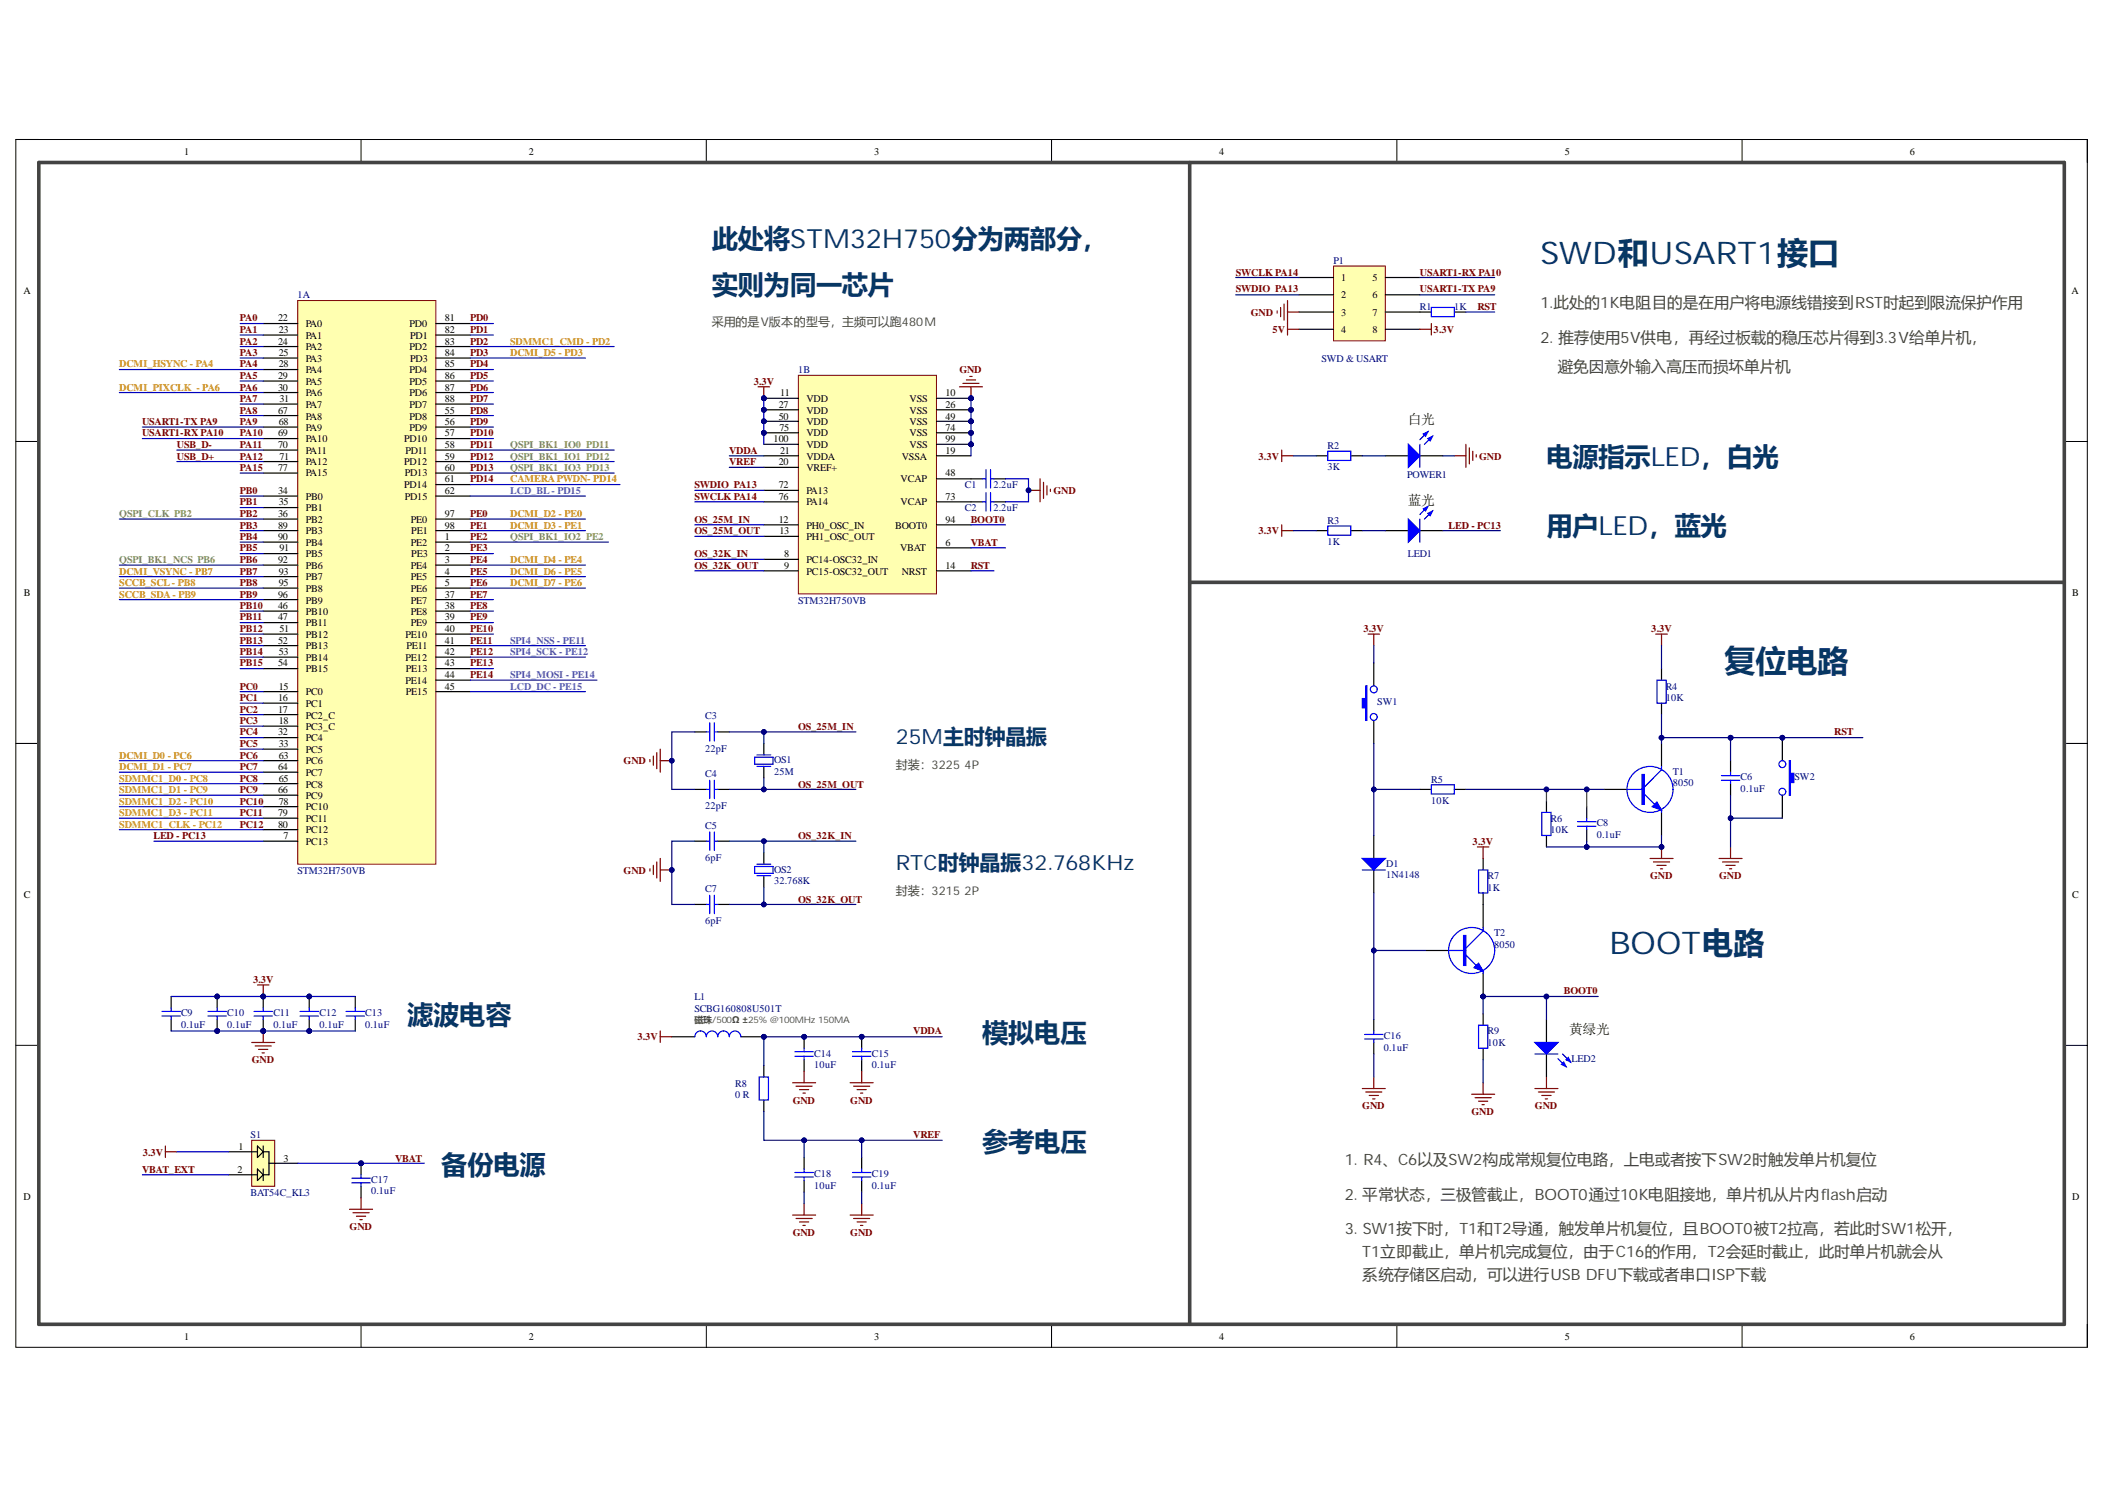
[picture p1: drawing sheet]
<svg xmlns="http://www.w3.org/2000/svg" width="297mm" height="210mm" viewBox="0 0 297 210" stroke-linecap="round" stroke-linejoin="round" font-family="sans-serif">
<defs><g id="words">
<g font-size="4.4" fill="#073763">
<text x="217.4" y="37.2">SWD和USART1接口</text>
<text x="243.3" y="94.8">复位电路</text>
<text x="227.1" y="134.6">BOOT电路</text>
</g>
<g font-size="3.7" fill="#073763">
<text x="100.4" y="35">此处将STM32H750分为两部分，</text>
<text x="100.4" y="41.4">实则为同一芯片</text>
<text x="218.2" y="65.8">电源指示LED，白光</text>
<text x="218.2" y="75.5">用户LED，蓝光</text>
<text x="57.5" y="144.5">滤波电容</text>
<text x="138.6" y="146.9">模拟电压</text>
<text x="62.3" y="165.6">备份电源</text>
<text x="138.6" y="162.3">参考电压</text>
</g>
<g font-size="3" fill="#073763">
<text x="126.4" y="104.9">25M主时钟晶振</text>
<text x="126.4" y="122.8">RTC时钟晶振32.768KHz</text>
</g>
<g font-size="2.2" fill="#434343">
<text x="217.4" y="43.5">1.此处的1K电阻目的是在用户将电源线错接到RST时起到限流保护作用</text>
<text x="217.4" y="48.4">2. 推荐使用5V供电，再经过板载的稳压芯片得到3.3V给单片机，</text>
<text x="219.8" y="52.4">避免因意外输入高压而损坏单片机</text>
<text x="189.8" y="164.4">1. R4、C6以及SW2构成常规复位电路，上电或者按下SW2时触发单片机复位</text>
<text x="189.8" y="169.3">2. 平常状态，三极管截止，BOOT0通过10K电阻接地，单片机从片内flash启动</text>
<text x="189.8" y="174.1">3. SW1按下时，T1和T2导通，触发单片机复位，且BOOT0被T2拉高，若此时SW1松开，</text>
<text x="192.2" y="177.4">T1立即截止，单片机完成复位，由于C16的作用，T2会延时截止，此时单片机就会从</text>
<text x="192.2" y="180.6">系统存储区启动，可以进行USB DFU下载或者串口ISP下载</text>
</g>
<g font-size="1.9">
<text x="198.7" y="59.8">白光</text>
<text x="198.7" y="71.2">蓝光</text>
<text x="221.4" y="145.8">黄绿光</text>
</g>
<g font-size="1.7" fill="#434343">
<text x="100.4" y="46">采用的是V版本的型号，主频可以跑480M</text>
<text x="126.4" y="108.5">封装：3225</text>
<text x="136.1" y="108.5">4P</text>
<text x="126.4" y="126.3">封装：3215</text>
<text x="136.1" y="126.3">2P</text>
</g>
<g font-size="1.4">
<text x="26" y="21.8">1</text>
<text x="74.6" y="21.8">2</text>
<text x="123.4" y="21.8">3</text>
<text x="172" y="21.8">4</text>
<text x="220.8" y="21.8">5</text>
<text x="269.5" y="21.8">6</text>
<text x="3.3" y="41.5">A</text>
<text x="189.3" y="39.7">1</text>
<text x="193.7" y="39.7">5</text>
<text x="292.3" y="41.5">A</text>
<text x="39.3" y="45.3">22</text>
<text x="39.3" y="47">23</text>
<text x="43.2" y="46.2">PA0</text>
<text x="43.2" y="47.8">PA1</text>
<text x="57.8" y="46.2">PD0</text>
<text x="57.9" y="47.8">PD1</text>
<text x="62.8" y="45.3">81</text>
<text x="62.8" y="47">82</text>
<text x="189.3" y="42.1">2</text>
<text x="189.3" y="44.6">3</text>
<text x="189.3" y="47">4</text>
<text x="193.7" y="42.1">6</text>
<text x="193.7" y="44.6">7</text>
<text x="193.7" y="47">8</text>
<text x="39.3" y="48.6">24</text>
<text x="39.3" y="53.4">29</text>
<text x="39.3" y="50.2">25</text>
<text x="39.3" y="51.8">28</text>
<text x="43.2" y="49.4">PA2</text>
<text x="43.2" y="51.1">PA3</text>
<text x="43.2" y="52.7">PA4</text>
<text x="57.8" y="49.4">PD2</text>
<text x="57.8" y="52.7">PD4</text>
<text x="57.9" y="51.1">PD3</text>
<text x="62.8" y="48.6">83</text>
<text x="62.8" y="50.2">84</text>
<text x="62.8" y="51.8">85</text>
<text x="62.8" y="53.4">86</text>
<text x="39.3" y="55.1">30</text>
<text x="39.3" y="58.3">67</text>
<text x="39.3" y="59.9">68</text>
<text x="39.4" y="56.7">31</text>
<text x="43.2" y="54.3">PA5</text>
<text x="43.2" y="55.9">PA6</text>
<text x="43.2" y="57.5">PA7</text>
<text x="43.2" y="59.2">PA8</text>
<text x="57.8" y="59.2">PD8</text>
<text x="57.8" y="54.3">PD5</text>
<text x="57.8" y="55.9">PD6</text>
<text x="57.8" y="57.5">PD7</text>
<text x="62.8" y="58.3">55</text>
<text x="62.8" y="59.9">56</text>
<text x="62.8" y="55.1">87</text>
<text x="62.8" y="56.7">88</text>
<text x="109.9" y="57.5">27</text>
<text x="109.9" y="59.2">50</text>
<text x="110.1" y="55.9">11</text>
<text x="113.8" y="56.7">VDD</text>
<text x="113.8" y="58.3">VDD</text>
<text x="113.8" y="59.9">VDD</text>
<text x="128.4" y="56.7">VSS</text>
<text x="128.4" y="58.3">VSS</text>
<text x="128.4" y="59.9">VSS</text>
<text x="133.4" y="55.9">10</text>
<text x="133.4" y="57.5">26</text>
<text x="133.4" y="59.2">49</text>
<text x="39.3" y="61.6">69</text>
<text x="39.3" y="63.2">70</text>
<text x="39.4" y="64.8">71</text>
<text x="43.2" y="60.8">PA9</text>
<text x="43.2" y="62.4">PA10</text>
<text x="43.2" y="64">PA11</text>
<text x="43.2" y="65.6">PA12</text>
<text x="57" y="62.4">PD10</text>
<text x="57" y="65.6">PD12</text>
<text x="57.2" y="64">PD11</text>
<text x="57.8" y="60.8">PD9</text>
<text x="62.8" y="61.6">57</text>
<text x="62.8" y="63.2">58</text>
<text x="62.8" y="64.8">59</text>
<text x="109.1" y="62.4">100</text>
<text x="109.9" y="65.6">20</text>
<text x="110" y="60.8">75</text>
<text x="110.1" y="64">21</text>
<text x="113.8" y="64.8">VDDA</text>
<text x="113.8" y="61.6">VDD</text>
<text x="113.8" y="63.2">VDD</text>
<text x="127.3" y="64.8">VSSA</text>
<text x="128.4" y="61.6">VSS</text>
<text x="128.4" y="63.2">VSS</text>
<text x="133.4" y="64">19</text>
<text x="133.4" y="60.8">74</text>
<text x="133.4" y="62.4">99</text>
<text x="39.3" y="69.7">34</text>
<text x="39.3" y="66.5">77</text>
<text x="39.3" y="71.3">35</text>
<text x="43.2" y="70.5">PB0</text>
<text x="43.2" y="67.2">PA15</text>
<text x="57" y="68.9">PD14</text>
<text x="57.1" y="67.2">PD13</text>
<text x="57.1" y="70.5">PD15</text>
<text x="62.8" y="66.5">60</text>
<text x="62.8" y="68.1">61</text>
<text x="62.8" y="69.7">62</text>
<text x="109.9" y="68.9">72</text>
<text x="109.9" y="70.5">76</text>
<text x="113.8" y="66.5">VREF+</text>
<text x="113.8" y="69.7">PA13</text>
<text x="113.8" y="71.3">PA14</text>
<text x="127.1" y="68.1">VCAP</text>
<text x="127.1" y="71.3">VCAP</text>
<text x="133.4" y="67.2">48</text>
<text x="133.4" y="70.5">73</text>
<text x="39.3" y="73">36</text>
<text x="39.3" y="74.6">89</text>
<text x="39.3" y="76.2">90</text>
<text x="39.4" y="77.8">91</text>
<text x="43.2" y="72.1">PB1</text>
<text x="43.2" y="73.7">PB2</text>
<text x="43.2" y="75.3">PB3</text>
<text x="43.2" y="77">PB4</text>
<text x="58" y="77">PE2</text>
<text x="58" y="73.7">PE0</text>
<text x="58" y="75.3">PE1</text>
<text x="62.8" y="76.2">1</text>
<text x="62.8" y="77.8">2</text>
<text x="62.8" y="73">97</text>
<text x="62.8" y="74.6">98</text>
<text x="109.9" y="73.7">12</text>
<text x="110" y="75.3">13</text>
<text x="113.8" y="74.6">PH0_OSC_IN</text>
<text x="113.8" y="76.2">PH1_OSC_OUT</text>
<text x="126.3" y="74.6">BOOT0</text>
<text x="127" y="77.8">VBAT</text>
<text x="133.4" y="77">6</text>
<text x="133.4" y="73.7">94</text>
<text x="39.3" y="79.4">92</text>
<text x="39.3" y="81.1">93</text>
<text x="39.3" y="82.7">95</text>
<text x="43.2" y="78.6">PB5</text>
<text x="43.2" y="80.2">PB6</text>
<text x="43.2" y="81.8">PB7</text>
<text x="43.2" y="83.4">PB8</text>
<text x="58" y="80.2">PE4</text>
<text x="58" y="81.8">PE5</text>
<text x="58" y="83.4">PE6</text>
<text x="58" y="78.6">PE3</text>
<text x="62.8" y="79.4">3</text>
<text x="62.8" y="81.1">4</text>
<text x="62.8" y="82.7">5</text>
<text x="110.7" y="78.6">8</text>
<text x="110.7" y="80.2">9</text>
<text x="113.8" y="79.4">PC14-OSC32_IN</text>
<text x="113.8" y="81.1">PC15-OSC32_OUT</text>
<text x="127.3" y="81.1">NRST</text>
<text x="133.4" y="80.2">14</text>
<text x="3.4" y="84.1">B</text>
<text x="39.3" y="85.9">46</text>
<text x="39.3" y="87.5">47</text>
<text x="39.3" y="84.3">96</text>
<text x="39.4" y="89.2">51</text>
<text x="43.2" y="86.7">PB10</text>
<text x="43.2" y="88.4">PB11</text>
<text x="43.2" y="90">PB12</text>
<text x="43.2" y="85.1">PB9</text>
<text x="57.2" y="90">PE10</text>
<text x="58" y="85.1">PE7</text>
<text x="58" y="86.7">PE8</text>
<text x="58" y="88.4">PE9</text>
<text x="62.8" y="84.3">37</text>
<text x="62.8" y="85.9">38</text>
<text x="62.8" y="87.5">39</text>
<text x="62.8" y="89.2">40</text>
<text x="292.4" y="84.1">B</text>
<text x="39.3" y="90.8">52</text>
<text x="39.3" y="94">54</text>
<text x="39.3" y="92.4">53</text>
<text x="43.2" y="91.6">PB13</text>
<text x="43.2" y="93.3">PB14</text>
<text x="43.2" y="94.9">PB15</text>
<text x="57.2" y="93.3">PE12</text>
<text x="57.3" y="94.9">PE13</text>
<text x="57.4" y="91.6">PE11</text>
<text x="62.8" y="90.8">41</text>
<text x="62.8" y="92.4">42</text>
<text x="62.8" y="94">43</text>
<text x="62.8" y="95.6">44</text>
<text x="39.3" y="98.9">16</text>
<text x="39.3" y="100.5">17</text>
<text x="39.3" y="97.3">15</text>
<text x="43.2" y="98.1">PC0</text>
<text x="43.2" y="99.7">PC1</text>
<text x="43.2" y="101.4">PC2_C</text>
<text x="57.2" y="96.5">PE14</text>
<text x="57.3" y="98.1">PE15</text>
<text x="62.8" y="97.3">45</text>
<text x="39.3" y="103.7">32</text>
<text x="39.3" y="102.1">18</text>
<text x="39.3" y="105.4">33</text>
<text x="39.3" y="107">63</text>
<text x="43.2" y="103">PC3_C</text>
<text x="43.2" y="104.6">PC4</text>
<text x="43.2" y="106.2">PC5</text>
<text x="43.2" y="107.8">PC6</text>
<text x="39.3" y="108.6">64</text>
<text x="39.3" y="111.9">66</text>
<text x="39.3" y="110.2">65</text>
<text x="39.3" y="113.5">78</text>
<text x="43.2" y="109.5">PC7</text>
<text x="43.2" y="111.1">PC8</text>
<text x="43.2" y="112.7">PC9</text>
<text x="39.3" y="115.2">79</text>
<text x="39.3" y="116.8">80</text>
<text x="40" y="118.4">7</text>
<text x="43.2" y="119.2">PC13</text>
<text x="43.2" y="114.3">PC10</text>
<text x="43.2" y="115.9">PC11</text>
<text x="43.2" y="117.5">PC12</text>
<text x="3.4" y="126.6">C</text>
<text x="292.4" y="126.6">C</text>
<text x="33.5" y="165.5">2</text>
<text x="33.7" y="162.2">1</text>
<text x="40" y="163.8">3</text>
<text x="3.3" y="169.3">D</text>
<text x="292.4" y="169.3">D</text>
<text x="26" y="189">1</text>
<text x="74.6" y="189">2</text>
<text x="123.4" y="189">3</text>
<text x="172" y="189">4</text>
<text x="220.8" y="189">5</text>
<text x="269.5" y="189">6</text>
</g>
<g font-size="1.4" fill="#800000">
<text x="174.4" y="41.3">SWDIO PA13</text>
<text x="174.4" y="38.9">SWCLK PA14</text>
<text x="200.4" y="41.3">USART1-TX PA9</text>
<text x="200.4" y="38.9">USART1-RX PA10</text>
<text x="33.8" y="45.3">PA0</text>
<text x="33.8" y="47">PA1</text>
<text x="66.3" y="45.3">PD0</text>
<text x="66.3" y="47">PD1</text>
<text x="176.5" y="44.6">GND</text>
<text x="179.5" y="47">5V</text>
<text x="202.3" y="47">3.3V</text>
<text x="208.5" y="43.7">RST</text>
<text x="33.8" y="48.6">PA2</text>
<text x="33.8" y="50.2">PA3</text>
<text x="33.8" y="51.8">PA4</text>
<text x="33.8" y="53.4">PA5</text>
<text x="66.3" y="48.6">PD2</text>
<text x="66.3" y="50.2">PD3</text>
<text x="66.3" y="51.8">PD4</text>
<text x="66.3" y="53.4">PD5</text>
<text x="135.4" y="52.7">GND</text>
<text x="20.1" y="59.9">USART1-TX PA9</text>
<text x="33.8" y="55.1">PA6</text>
<text x="33.8" y="56.7">PA7</text>
<text x="33.8" y="58.3">PA8</text>
<text x="33.8" y="59.9">PA9</text>
<text x="66.3" y="55.1">PD6</text>
<text x="66.3" y="56.7">PD7</text>
<text x="66.3" y="58.3">PD8</text>
<text x="66.3" y="59.9">PD9</text>
<text x="106.4" y="54.3">3.3V</text>
<text x="20.1" y="61.6">USART1-RX PA10</text>
<text x="25" y="63.2">USB_D-</text>
<text x="25" y="64.8">USB_D+</text>
<text x="33.8" y="61.6">PA10</text>
<text x="33.8" y="63.2">PA11</text>
<text x="33.8" y="64.8">PA12</text>
<text x="66.3" y="61.6">PD10</text>
<text x="66.3" y="63.2">PD11</text>
<text x="66.3" y="64.8">PD12</text>
<text x="102.9" y="64">VDDA</text>
<text x="102.9" y="65.6">VREF</text>
<text x="177.6" y="64.8">3.3V</text>
<text x="208.7" y="64.8">GND</text>
<text x="33.8" y="69.7">PB0</text>
<text x="33.8" y="71.3">PB1</text>
<text x="33.8" y="66.5">PA15</text>
<text x="66.3" y="66.5">PD13</text>
<text x="66.3" y="68.1">PD14</text>
<text x="98" y="68.9">SWDIO PA13</text>
<text x="98" y="70.5">SWCLK PA14</text>
<text x="148.7" y="69.7">GND</text>
<text x="33.8" y="73">PB2</text>
<text x="33.8" y="74.6">PB3</text>
<text x="33.8" y="76.2">PB4</text>
<text x="33.8" y="77.8">PB5</text>
<text x="66.3" y="73">PE0</text>
<text x="66.3" y="74.6">PE1</text>
<text x="66.3" y="76.2">PE2</text>
<text x="66.3" y="77.8">PE3</text>
<text x="98" y="73.7">OS_25M_IN</text>
<text x="98" y="75.3">OS_25M_OUT</text>
<text x="137" y="77">VBAT</text>
<text x="137" y="73.7">BOOT0</text>
<text x="177.6" y="75.3">3.3V</text>
<text x="33.8" y="79.4">PB6</text>
<text x="33.8" y="81.1">PB7</text>
<text x="33.8" y="82.7">PB8</text>
<text x="66.3" y="79.4">PE4</text>
<text x="66.3" y="81.1">PE5</text>
<text x="66.3" y="82.7">PE6</text>
<text x="98" y="78.6">OS_32K_IN</text>
<text x="98" y="80.2">OS_32K_OUT</text>
<text x="137" y="80.2">RST</text>
<text x="33.8" y="84.3">PB9</text>
<text x="33.8" y="85.9">PB10</text>
<text x="33.8" y="87.5">PB11</text>
<text x="33.8" y="89.2">PB12</text>
<text x="66.3" y="84.3">PE7</text>
<text x="66.3" y="85.9">PE8</text>
<text x="66.3" y="87.5">PE9</text>
<text x="66.3" y="89.2">PE10</text>
<text x="192.4" y="89.2">3.3V</text>
<text x="233" y="89.2">3.3V</text>
<text x="33.8" y="90.8">PB13</text>
<text x="33.8" y="92.4">PB14</text>
<text x="33.8" y="94">PB15</text>
<text x="66.3" y="90.8">PE11</text>
<text x="66.3" y="92.4">PE12</text>
<text x="66.3" y="94">PE13</text>
<text x="66.3" y="95.6">PE14</text>
<text x="33.8" y="97.3">PC0</text>
<text x="33.8" y="98.9">PC1</text>
<text x="33.8" y="100.5">PC2</text>
<text x="33.8" y="102.1">PC3</text>
<text x="33.8" y="103.7">PC4</text>
<text x="33.8" y="105.4">PC5</text>
<text x="33.8" y="107">PC6</text>
<text x="88" y="107.8">GND</text>
<text x="112.6" y="103">OS_25M_IN</text>
<text x="258.8" y="103.7">RST</text>
<text x="33.8" y="108.6">PC7</text>
<text x="33.8" y="110.2">PC8</text>
<text x="33.8" y="111.9">PC9</text>
<text x="33.8" y="113.5">PC10</text>
<text x="112.6" y="111.1">OS_25M_OUT</text>
<text x="33.8" y="115.2">PC11</text>
<text x="33.8" y="116.8">PC12</text>
<text x="112.6" y="118.4">OS_32K_IN</text>
<text x="207.8" y="119.2">3.3V</text>
<text x="88" y="123.3">GND</text>
<text x="232.8" y="124">GND</text>
<text x="242.6" y="124">GND</text>
<text x="112.6" y="127.3">OS_32K_OUT</text>
<text x="35.7" y="138.7">3.3V</text>
<text x="220.7" y="140.3">BOOT0</text>
<text x="35.5" y="150">GND</text>
<text x="89.9" y="146.8">3.3V</text>
<text x="128.9" y="145.9">VDDA</text>
<text x="111.9" y="155.7">GND</text>
<text x="120" y="155.7">GND</text>
<text x="128.9" y="160.6">VREF</text>
<text x="192.2" y="156.5">GND</text>
<text x="207.6" y="157.3">GND</text>
<text x="216.6" y="156.5">GND</text>
<text x="20.1" y="165.5">VBAT_EXT</text>
<text x="20.1" y="163">3.3V</text>
<text x="55.8" y="163.8">VBAT</text>
<text x="49.3" y="173.6">GND</text>
<text x="111.9" y="174.3">GND</text>
<text x="120" y="174.3">GND</text>
</g>
<g font-size="1.4" fill="#000080">
<text x="188.2" y="37.2">P1</text>
<text x="42" y="42.1">1A</text>
<text x="200.4" y="43.7">R1</text>
<text x="205.2" y="43.7">1K</text>
<text x="112.6" y="52.7">1B</text>
<text x="186.5" y="51.1">SWD &amp; USART</text>
<text x="187.3" y="63.3">R2</text>
<text x="136.1" y="68.9">C1</text>
<text x="140.2" y="68.9">2.2uF</text>
<text x="187.3" y="66.3">3K</text>
<text x="198.6" y="67.4">POWER1</text>
<text x="136.1" y="72.1">C2</text>
<text x="140.2" y="72.1">2.2uF</text>
<text x="187.3" y="76.9">1K</text>
<text x="187.3" y="73.9">R3</text>
<text x="198.7" y="78.6">LED1</text>
<text x="112.6" y="85.1">STM32H750VB</text>
<text x="99.5" y="101.5">C3</text>
<text x="194.4" y="99.5">SW1</text>
<text x="235" y="98.9">10K</text>
<text x="235" y="97.3">R4</text>
<text x="99.5" y="106">22pF</text>
<text x="109.2" y="107.6">OS1</text>
<text x="99.5" y="109.6">C4</text>
<text x="109.2" y="109.3">25M</text>
<text x="202" y="113.4">10K</text>
<text x="202" y="110.4">R5</text>
<text x="236.1" y="109.3">T1</text>
<text x="236.1" y="110.9">8050</text>
<text x="245.6" y="111.7">0.1uF</text>
<text x="245.6" y="110.1">C6</text>
<text x="253.2" y="110.1">SW2</text>
<text x="99.5" y="114.1">22pF</text>
<text x="99.5" y="116.9">C5</text>
<text x="218.8" y="117.5">10K</text>
<text x="218.8" y="115.9">R6</text>
<text x="225.3" y="118.2">0.1uF</text>
<text x="225.3" y="116.6">C8</text>
<text x="42" y="123.3">STM32H750VB</text>
<text x="99.5" y="125.8">C7</text>
<text x="99.5" y="121.5">6pF</text>
<text x="109.2" y="124.7">32.768K</text>
<text x="109.2" y="123.1">OS2</text>
<text x="195.6" y="122.3">D1</text>
<text x="195.6" y="123.9">1N4148</text>
<text x="209.9" y="125.6">1K</text>
<text x="209.9" y="124">R7</text>
<text x="99.5" y="130.4">6pF</text>
<text x="210.9" y="132">T2</text>
<text x="210.9" y="133.7">8050</text>
<text x="25.6" y="143.4">C9</text>
<text x="32.1" y="143.4">C10</text>
<text x="38.6" y="143.4">C11</text>
<text x="45.1" y="143.4">C12</text>
<text x="51.5" y="143.4">C13</text>
<text x="98" y="141.1">L1</text>
<text x="98" y="142.7">SCBG160808U501T</text>
<text x="25.6" y="145">0.1uF</text>
<text x="32.1" y="145">0.1uF</text>
<text x="38.6" y="145">0.1uF</text>
<text x="45.1" y="145">0.1uF</text>
<text x="51.5" y="145">0.1uF</text>
<text x="114.9" y="149.1">C14</text>
<text x="123" y="149.1">C15</text>
<text x="195.3" y="148.2">0.1uF</text>
<text x="195.3" y="146.6">C16</text>
<text x="209.9" y="147.6">10K</text>
<text x="209.9" y="145.9">R9</text>
<text x="221.8" y="149.8">LED2</text>
<text x="103.7" y="154.9">0 R</text>
<text x="103.7" y="153.3">R8</text>
<text x="114.9" y="150.7">10uF</text>
<text x="123" y="150.7">0.1uF</text>
<text x="35.4" y="160.6">S1</text>
<text x="52.4" y="166.9">C17</text>
<text x="114.9" y="167.7">10uF</text>
<text x="114.9" y="166">C18</text>
<text x="123" y="167.7">0.1uF</text>
<text x="123" y="166">C19</text>
<text x="35.4" y="168.7">BAT54C_KL3</text>
<text x="52.4" y="168.5">0.1uF</text>
</g>
<g font-size="1.4" fill="#bf9000">
<text x="16.8" y="51.8">DCMI_HSYNC - PA4</text>
<text x="72" y="50.2">DCMI_D5 - PD3</text>
<text x="16.8" y="55.1">DCMI_PIXCLK - PA6</text>
<text x="72" y="68.1">CAMERAPWDN- PD14</text>
<text x="72" y="73">DCMI_D2 - PE0</text>
<text x="72" y="74.6">DCMI_D3 - PE1</text>
<text x="16.8" y="82.7">SCCB_SCL- PB8</text>
<text x="16.8" y="81.1">DCMI_VSYNC - PB7</text>
<text x="72" y="79.4">DCMI_D4 - PE4</text>
<text x="72" y="81.1">DCMI_D6 - PE5</text>
<text x="72" y="82.7">DCMI_D7 - PE6</text>
<text x="16.8" y="84.3">SCCB_SDA- PB9</text>
<text x="16.8" y="107">DCMI_D0 - PC6</text>
<text x="16.8" y="108.6">DCMI_D1 - PC7</text>
</g>
<g font-size="1.4" fill="#f90">
<text x="72" y="48.6">SDMMC1_CMD - PD2</text>
<text x="16.8" y="110.2">SDMMC1_D0 - PC8</text>
<text x="16.8" y="111.9">SDMMC1_D1 - PC9</text>
<text x="16.8" y="113.5">SDMMC1_D2 - PC10</text>
<text x="16.8" y="115.2">SDMMC1_D3 - PC11</text>
<text x="16.8" y="116.8">SDMMC1_CLK - PC12</text>
</g>
<g font-size="1.4" fill="#6aa84f">
<text x="72" y="63.2">QSPI_BK1_IO0 PD11</text>
<text x="72" y="64.8">QSPI_BK1_IO1 PD12</text>
<text x="72" y="66.5">QSPI_BK1_IO3 PD13</text>
<text x="16.8" y="73">QSPI_CLK PB2</text>
<text x="72" y="76.2">QSPI_BK1_IO2 PE2</text>
<text x="16.8" y="79.4">QSPI_BK1_NCS PB6</text>
</g>
<g font-size="1.4" fill="#674ea7">
<text x="72" y="69.7">LCD_BL- PD15</text>
<text x="72" y="90.8">SPI4_NSS - PE11</text>
<text x="72" y="95.6">SPI4_MOSI - PE14</text>
<text x="72" y="92.4">SPI4_SCK - PE12</text>
<text x="72" y="97.3">LCD_DC - PE15</text>
</g>
<g font-size="1.4" fill="#600">
<text x="204.4" y="74.6">LED - PC13</text>
<text x="21.7" y="118.4">LED - PC13</text>
</g>
<text font-size="1.3" fill="#434343" x="98" y="144.3">磁珠/500Ω ±25% @100MHz 150MA</text>
</g></defs>
<path d="M2.2 19.7h292.3v170.4h-292.3z" fill="none" stroke="#000" stroke-width=".14"/>
<path d="M5.5 22.9h285.8v163.9h-285.8z" fill-rule="evenodd" fill="#fff"/>
<g fill="none" stroke="#000" stroke-width=".14">
<path d="M2.2 19.7h3.3M50.9 19.7v3.2M99.7 19.7v3.2M148.4 19.7v3.2M197.1 19.7v3.2M245.8 19.7v3.2M291.3 19.7h3.2v3.2M5.5 22.9h285.8v163.9h-285.8zM2.2 62.3h3.3M291.3 62.3h3.2M2.2 104.9h3.3M291.3 104.9h3.2"/>
<path d="M2.2 147.5h3.3M291.3 147.5h3.2M50.9 186.8v3.3M99.7 186.8v3.3M148.4 186.8v3.3M197.1 186.8v3.3M245.8 186.8v3.3M294.5 186.8v3.3"/>
</g>
<path d="M107 54.6h1.6M107.8 54.6v1.6" fill="none" stroke="#800000" stroke-width=".17"/>
<circle cx="107.8" cy="56.2" r=".32" fill="#000080"/>
<circle cx="107.8" cy="56.2" r=".32" fill="none" stroke="#000080" stroke-width=".14"/>
<path d="M135.4 54.6h3.2M135.9 54.1h2.3M136.4 53.6h1.3M136.9 53.1h.3M137 54.6v1.6" fill="none" stroke="#800000" stroke-width=".17"/>
<circle cx="137" cy="56.2" r=".32" fill="#000080"/>
<circle cx="137" cy="56.2" r=".32" fill="none" stroke="#000080" stroke-width=".14"/>
<path d="M234.5 94.3v1.6M234.5 99.2v1.6M98 103.2h1.7M98 111.4h1.7M101.3 103.2h1.6M101.3 111.4h1.6M244.2 107.3v1.6M244.2 110.6v1.6" fill="none" stroke="#000" stroke-width=".17"/>
<g fill="none" stroke="#00f" stroke-width=".17">
<path d="M233.8 95.9h1.3v3.3h-1.3zM99.7 103.2h.5M99.7 111.4h.5M100.2 101.9v2.6M100.2 110.1v2.6M100.8 101.9v2.6M100.8 110.1v2.6M100.8 103.2h.5M100.8 111.4h.5M242.9 109.4h2.6M242.9 110.1h2.6M244.2 108.9v.5"/>
<path d="M244.2 110.1v.5"/>
</g>
<path d="M233.6 89.4h1.7M234.5 89.4v1.7M91.7 107.1v.4M92.2 106.7v1.2M92.7 106.2v2.2M93.2 105.7v3.2M93.2 107.3h1.6M244.2 119.5v1.6M242.6 121.1h3.2M243.1 121.6h2.2M243.6 122.1h1.3M244 122.6h.4" fill="none" stroke="#800000" stroke-width=".17"/>
<circle cx="94.8" cy="107.3" r=".32" fill="#000080"/>
<circle cx="94.8" cy="107.3" r=".32" fill="none" stroke="#000080" stroke-width=".14"/>
<path d="M98 118.7h1.7M101.3 118.7h1.6M98 127.6h1.7M101.3 127.6h1.6" fill="none" stroke="#000" stroke-width=".17"/>
<path d="M99.7 118.7h.5M100.2 117.4v2.6M100.8 117.4v2.6M100.8 118.7h.5M99.7 127.6h.5M100.2 126.3v2.6M100.8 126.3v2.6M100.8 127.6h.5" fill="none" stroke="#00f" stroke-width=".17"/>
<path d="M91.7 122.6v.3M92.2 122.1v1.3M92.7 121.6v2.3M93.2 121.1v3.2M93.2 122.7h1.6" fill="none" stroke="#800000" stroke-width=".17"/>
<circle cx="94.8" cy="122.7" r=".32" fill="#000080"/>
<circle cx="94.8" cy="122.7" r=".32" fill="none" stroke="#000080" stroke-width=".14"/>
<path d="M24.2 140.6v1.6M24.2 143.8v1.6" fill="none" stroke="#000" stroke-width=".17"/>
<path d="M22.9 142.7h2.5M22.9 143.3h2.5M24.2 142.2v.5M24.2 143.3v.5" fill="none" stroke="#00f" stroke-width=".17"/>
<circle cx="30.6" cy="145.4" r=".32" fill="#000080"/>
<circle cx="30.6" cy="145.4" r=".32" fill="none" stroke="#000080" stroke-width=".14"/>
<circle cx="30.6" cy="140.6" r=".32" fill="#000080"/>
<circle cx="30.6" cy="140.6" r=".32" fill="none" stroke="#000080" stroke-width=".14"/>
<path d="M30.6 143.8v1.6" fill="none" stroke="#000" stroke-width=".17"/>
<circle cx="30.6" cy="145.4" r=".32" fill="#000080"/>
<circle cx="30.6" cy="145.4" r=".32" fill="none" stroke="#000080" stroke-width=".14"/>
<path d="M30.6 140.6v1.6" fill="none" stroke="#000" stroke-width=".17"/>
<circle cx="30.6" cy="140.6" r=".32" fill="#000080"/>
<circle cx="30.6" cy="140.6" r=".32" fill="none" stroke="#000080" stroke-width=".14"/>
<path d="M29.3 142.7h2.6M29.3 143.3h2.6M30.6 142.2v.5M30.6 143.3v.5" fill="none" stroke="#00f" stroke-width=".17"/>
<circle cx="37.1" cy="145.4" r=".33" fill="#000080"/>
<circle cx="37.1" cy="145.4" r=".33" fill="none" stroke="#000080" stroke-width=".14"/>
<circle cx="37.1" cy="140.6" r=".32" fill="#000080"/>
<circle cx="37.1" cy="140.6" r=".32" fill="none" stroke="#000080" stroke-width=".14"/>
<path d="M37.1 143.8v1.6" fill="none" stroke="#000" stroke-width=".17"/>
<circle cx="37.1" cy="145.4" r=".33" fill="#000080"/>
<circle cx="37.1" cy="145.4" r=".33" fill="none" stroke="#000080" stroke-width=".14"/>
<path d="M37.1 140.6v1.6" fill="none" stroke="#000" stroke-width=".17"/>
<circle cx="37.1" cy="140.6" r=".32" fill="#000080"/>
<circle cx="37.1" cy="140.6" r=".32" fill="none" stroke="#000080" stroke-width=".14"/>
<path d="M35.8 142.7h2.6M35.8 143.3h2.6M37.1 142.2v.5M37.1 143.3v.5" fill="none" stroke="#00f" stroke-width=".17"/>
<circle cx="43.6" cy="145.4" r=".32" fill="#000080"/>
<circle cx="43.6" cy="145.4" r=".32" fill="none" stroke="#000080" stroke-width=".14"/>
<circle cx="43.6" cy="140.6" r=".32" fill="#000080"/>
<circle cx="43.6" cy="140.6" r=".32" fill="none" stroke="#000080" stroke-width=".14"/>
<path d="M43.6 143.8v1.6" fill="none" stroke="#000" stroke-width=".17"/>
<circle cx="43.6" cy="145.4" r=".32" fill="#000080"/>
<circle cx="43.6" cy="145.4" r=".32" fill="none" stroke="#000080" stroke-width=".14"/>
<path d="M43.6 140.6v1.6" fill="none" stroke="#000" stroke-width=".17"/>
<circle cx="43.6" cy="140.6" r=".32" fill="#000080"/>
<circle cx="43.6" cy="140.6" r=".32" fill="none" stroke="#000080" stroke-width=".14"/>
<path d="M42.3 142.7h2.6M42.3 143.3h2.6M43.6 142.2v.5M43.6 143.3v.5" fill="none" stroke="#00f" stroke-width=".17"/>
<path d="M35.5 147.1h3.3M36 147.5h2.3M36.5 148h1.3M37 148.5h.3M37.1 145.4v1.7" fill="none" stroke="#800000" stroke-width=".17"/>
<circle cx="37.1" cy="145.4" r=".33" fill="#000080"/>
<circle cx="37.1" cy="145.4" r=".33" fill="none" stroke="#000080" stroke-width=".14"/>
<path d="M36.3 138.9h1.7M37.1 138.9v1.7" fill="none" stroke="#800000" stroke-width=".17"/>
<circle cx="37.1" cy="140.6" r=".32" fill="#000080"/>
<circle cx="37.1" cy="140.6" r=".32" fill="none" stroke="#000080" stroke-width=".14"/>
<path d="M50.1 140.6v1.6M50.1 143.8v1.6" fill="none" stroke="#000" stroke-width=".17"/>
<path d="M48.8 142.7h2.6M48.8 143.3h2.6M50.1 142.2v.5M50.1 143.3v.5" fill="none" stroke="#00f" stroke-width=".17"/>
<path d="M188.2 37.5h7.3v10.6h-7.3z" fill-rule="evenodd" fill="#ffffb0"/>
<path d="M188.2 37.5h7.3v10.6h-7.3z" fill="none" stroke="#800000" stroke-width=".14"/>
<path d="M183.3 39.1h4.9M195.5 39.1h4.9M183.3 41.6h4.9M183.3 44h4.9M183.3 46.4h4.9M195.5 41.6h4.9M195.5 44h4.9M195.5 46.4h4.9" fill="none" stroke="#000" stroke-width=".17"/>
<path d="M180.2 43.9v.3M180.7 43.4v1.3M181.2 42.9v2.3M181.7 42.4v4.9M181.7 44h1.6M181.7 46.4h1.6M200.4 46.4h1.6M202 45.6v1.7" fill="none" stroke="#800000" stroke-width=".17"/>
<circle cx="113.5" cy="146.2" r=".32" fill="#000080"/>
<circle cx="113.5" cy="146.2" r=".32" fill="none" stroke="#000080" stroke-width=".14"/>
<path d="M113.5 146.2v1.7M113.5 149.5v1.6" fill="none" stroke="#000" stroke-width=".17"/>
<circle cx="113.5" cy="146.2" r=".32" fill="#000080"/>
<circle cx="113.5" cy="146.2" r=".32" fill="none" stroke="#000080" stroke-width=".14"/>
<path d="M112.2 148.4h2.6M112.2 149h2.6M113.5 147.9v.5M113.5 149v.5" fill="none" stroke="#00f" stroke-width=".17"/>
<circle cx="107.8" cy="146.2" r=".32" fill="#000080"/>
<circle cx="107.8" cy="146.2" r=".32" fill="none" stroke="#000080" stroke-width=".14"/>
<path d="M94.8 146.2h3.2M104.5 146.2h3.3" fill="none" stroke="#000" stroke-width=".17"/>
<circle cx="107.8" cy="146.2" r=".32" fill="#000080"/>
<circle cx="107.8" cy="146.2" r=".32" fill="none" stroke="#000080" stroke-width=".14"/>
<path d="M98 146.2a.81 .81 0 0 1 .9-.8 .81 .81 0 0 1 .8 .8 .81 .81 0 0 1 .8-.8 .81 .81 0 0 1 .8 .8 .81 .81 0 0 1 .8-.8 .81 .81 0 0 1 .8 .8 .81 .81 0 0 1 .8-.8 .81 .81 0 0 1 .8 .8" fill="none" stroke="#00f" stroke-width=".17"/>
<circle cx="121.6" cy="146.2" r=".33" fill="#000080"/>
<circle cx="121.6" cy="146.2" r=".33" fill="none" stroke="#000080" stroke-width=".14"/>
<path d="M121.6 146.2v1.7" fill="none" stroke="#000" stroke-width=".17"/>
<circle cx="121.6" cy="146.2" r=".33" fill="#000080"/>
<circle cx="121.6" cy="146.2" r=".33" fill="none" stroke="#000080" stroke-width=".14"/>
<path d="M137 67.5h1.6M137 70.8h1.6M140.3 67.5h1.6M140.3 70.8h1.6M121.6 149.5v1.6" fill="none" stroke="#000" stroke-width=".17"/>
<path d="M138.6 67.5h.5M138.6 70.8h.5M139.1 66.2v2.6M139.1 69.5v2.6M139.8 66.2v2.6M139.8 69.5v2.6M139.8 67.5h.5M139.8 70.8h.5M120.3 149h2.6M120.3 148.4h2.6M121.6 147.9v.5M121.6 149v.5" fill="none" stroke="#00f" stroke-width=".17"/>
<path d="M145.1 69.2h1.7M146.8 67.5v3.3M147.2 68v2.3M147.7 68.5v1.3M148.2 69v.3M93.2 145.4v1.7M93.2 146.2h1.6M111.8 152.7h3.3M112.3 153.2h2.3M112.8 153.7h1.3M113.3 154.2h.3M113.5 151.1v1.6" fill="none" stroke="#800000" stroke-width=".17"/>
<circle cx="145.1" cy="69.2" r=".32" fill="#000080"/>
<circle cx="145.1" cy="69.2" r=".32" fill="none" stroke="#000080" stroke-width=".14"/>
<path d="M23.3 161.7v1.6M23.3 162.5h1.7" fill="none" stroke="#800000" stroke-width=".17"/>
<path d="M35.5 160.9h3.3v6.4h-3.3z" fill-rule="evenodd" fill="#ffffb0"/>
<path d="M35.5 160.9h3.3v6.4h-3.3z" fill="none" stroke="#800000" stroke-width=".14"/>
<path d="M32.3 165.7h4M32.3 162.5h4M36.3 161.7l.8 .8-.8 .8zM36.3 164.9l.8 .8-.8 .8zM37.1 162.5h.9v3.2h-.9M37.1 161.7v1.6M37.1 164.9v1.6M38 164.1h4" fill="none" stroke="#000" stroke-width=".17"/>
<circle cx="50.9" cy="164.1" r=".33" fill="#000080"/>
<circle cx="50.9" cy="164.1" r=".33" fill="none" stroke="#000080" stroke-width=".14"/>
<path d="M50.9 164.1v1.6" fill="none" stroke="#000" stroke-width=".17"/>
<circle cx="50.9" cy="164.1" r=".33" fill="#000080"/>
<circle cx="50.9" cy="164.1" r=".33" fill="none" stroke="#000080" stroke-width=".14"/>
<path d="M200.4 44h1.6M205.2 44h1.7M50.9 167.3v1.7" fill="none" stroke="#000" stroke-width=".17"/>
<path d="M202 43.4h3.2v1.3h-3.2zM49.6 166.9h2.6M49.6 166.2h2.6M50.9 165.7v.5M50.9 166.9v.4" fill="none" stroke="#00f" stroke-width=".17"/>
<path d="M49.3 170.6h3.3M49.8 171.1h2.3M50.3 171.6h1.3M50.8 172h.3M50.9 169v1.6" fill="none" stroke="#800000" stroke-width=".17"/>
<circle cx="251.5" cy="104.1" r=".32" fill="#000080"/>
<circle cx="251.5" cy="104.1" r=".32" fill="none" stroke="#000080" stroke-width=".14"/>
<path d="M251.5 104.1v3.2" fill="none" stroke="#000" stroke-width=".17"/>
<circle cx="251.5" cy="104.1" r=".32" fill="#000080"/>
<circle cx="251.5" cy="104.1" r=".32" fill="none" stroke="#000080" stroke-width=".14"/>
<path d="M251.5 112.2v3.2" fill="none" stroke="#000" stroke-width=".17"/>
<path d="M252.5 107.3h.1v1.8h.5v1.3h-.5v1.8h-.1z" fill-rule="evenodd" fill="#00f"/>
<g fill="none" stroke="#00f" stroke-width=".17">
<path d="M252.5 107.3h.1v1.8h.5v1.3h-.5v1.8h-.1z"/>
<circle cx="251.5" cy="107.8" r=".49"/>
<circle cx="251.5" cy="111.7" r=".49"/>
</g>
<path d="M42 42.4h19.5v79.5h-19.5z" fill-rule="evenodd" fill="#ffffb0"/>
<path d="M42 42.4h19.5v79.5h-19.5z" fill="none" stroke="#800000" stroke-width=".14"/>
<g fill="none" stroke="#000" stroke-width=".17">
<path d="M37.1 45.6h4.9M37.1 47.3h4.9M37.1 48.9h4.9M37.1 50.5h4.9M37.1 52.1h4.9M37.1 53.8h4.9M37.1 55.4h4.9M37.1 57h4.9M37.1 58.6h4.9M61.5 45.6h4.9M61.5 47.3h4.9M61.5 48.9h4.9"/>
<path d="M61.5 50.5h4.9M61.5 52.1h4.9M61.5 53.8h4.9M61.5 55.4h4.9M61.5 57h4.9M61.5 58.6h4.9M37.1 76.5h4.9M37.1 78.1h4.9M37.1 79.7h4.9M37.1 70h4.9M37.1 71.6h4.9M37.1 73.2h4.9"/>
<path d="M37.1 60.2h4.9M37.1 61.9h4.9M37.1 63.5h4.9M37.1 65.1h4.9M37.1 66.7h4.9M37.1 74.9h4.9M61.5 76.5h4.9M61.5 78.1h4.9M61.5 79.7h4.9M61.5 70h4.9M61.5 73.2h4.9M61.5 60.2h4.9"/>
<path d="M61.5 61.9h4.9M61.5 63.5h4.9M61.5 65.1h4.9M61.5 66.7h4.9M61.5 68.4h4.9M61.5 74.9h4.9M37.1 81.3h4.9M37.1 83h4.9M37.1 97.6h4.9M37.1 99.2h4.9M37.1 84.6h4.9M37.1 86.2h4.9"/>
<path d="M37.1 87.8h4.9M37.1 89.4h4.9M37.1 91.1h4.9M37.1 92.7h4.9M37.1 94.3h4.9M61.5 81.3h4.9M61.5 83h4.9M61.5 97.6h4.9M61.5 84.6h4.9M61.5 86.2h4.9M61.5 87.8h4.9M61.5 89.4h4.9"/>
<path d="M61.5 91.1h4.9M61.5 92.7h4.9M61.5 94.3h4.9M61.5 95.9h4.9M37.1 118.7h4.9M37.1 100.8h4.9M37.1 102.4h4.9M37.1 104.1h4.9M37.1 105.7h4.9M37.1 107.3h4.9M37.1 108.9h4.9M37.1 110.5h4.9"/>
<path d="M37.1 112.2h4.9M37.1 113.8h4.9M37.1 115.4h4.9M37.1 117h4.9"/>
</g>
<circle cx="137" cy="56.2" r=".32" fill="#000080"/>
<circle cx="137" cy="56.2" r=".32" fill="none" stroke="#000080" stroke-width=".14"/>
<circle cx="107.8" cy="56.2" r=".32" fill="#000080"/>
<circle cx="107.8" cy="56.2" r=".32" fill="none" stroke="#000080" stroke-width=".14"/>
<circle cx="137" cy="57.8" r=".32" fill="#000080"/>
<circle cx="137" cy="57.8" r=".32" fill="none" stroke="#000080" stroke-width=".14"/>
<circle cx="107.8" cy="57.8" r=".32" fill="#000080"/>
<circle cx="107.8" cy="57.8" r=".32" fill="none" stroke="#000080" stroke-width=".14"/>
<circle cx="137" cy="59.4" r=".32" fill="#000080"/>
<circle cx="137" cy="59.4" r=".32" fill="none" stroke="#000080" stroke-width=".14"/>
<circle cx="107.8" cy="59.4" r=".32" fill="#000080"/>
<circle cx="107.8" cy="59.4" r=".32" fill="none" stroke="#000080" stroke-width=".14"/>
<circle cx="137" cy="61.1" r=".32" fill="#000080"/>
<circle cx="137" cy="61.1" r=".32" fill="none" stroke="#000080" stroke-width=".14"/>
<circle cx="107.8" cy="61.1" r=".32" fill="#000080"/>
<circle cx="107.8" cy="61.1" r=".32" fill="none" stroke="#000080" stroke-width=".14"/>
<circle cx="137" cy="62.7" r=".32" fill="#000080"/>
<circle cx="137" cy="62.7" r=".32" fill="none" stroke="#000080" stroke-width=".14"/>
<path d="M112.7 52.9h19.4v30.9h-19.4z" fill-rule="evenodd" fill="#ffffb0"/>
<path d="M112.7 52.9h19.4v30.9h-19.4z" fill="none" stroke="#800000" stroke-width=".14"/>
<path d="M132.1 56.2h4.9M107.8 78.9h4.9M132.1 77.3h4.9M107.8 80.5h4.9" fill="none" stroke="#000" stroke-width=".17"/>
<circle cx="137" cy="56.2" r=".32" fill="#000080"/>
<circle cx="137" cy="56.2" r=".32" fill="none" stroke="#000080" stroke-width=".14"/>
<path d="M107.8 56.2h4.9" fill="none" stroke="#000" stroke-width=".17"/>
<circle cx="107.8" cy="56.2" r=".32" fill="#000080"/>
<circle cx="107.8" cy="56.2" r=".32" fill="none" stroke="#000080" stroke-width=".14"/>
<path d="M132.1 57.8h4.9M107.8 74h4.9M107.8 75.7h4.9M107.8 64.3h4.9M107.8 65.9h4.9M132.1 64.3h4.9M132.1 80.5h4.9" fill="none" stroke="#000" stroke-width=".17"/>
<circle cx="137" cy="57.8" r=".32" fill="#000080"/>
<circle cx="137" cy="57.8" r=".32" fill="none" stroke="#000080" stroke-width=".14"/>
<path d="M107.8 57.8h4.9" fill="none" stroke="#000" stroke-width=".17"/>
<circle cx="107.8" cy="57.8" r=".32" fill="#000080"/>
<circle cx="107.8" cy="57.8" r=".32" fill="none" stroke="#000080" stroke-width=".14"/>
<path d="M132.1 59.4h4.9M132.1 67.5h4.9" fill="none" stroke="#000" stroke-width=".17"/>
<circle cx="137" cy="59.4" r=".32" fill="#000080"/>
<circle cx="137" cy="59.4" r=".32" fill="none" stroke="#000080" stroke-width=".14"/>
<path d="M107.8 59.4h4.9" fill="none" stroke="#000" stroke-width=".17"/>
<circle cx="107.8" cy="59.4" r=".32" fill="#000080"/>
<circle cx="107.8" cy="59.4" r=".32" fill="none" stroke="#000080" stroke-width=".14"/>
<path d="M107.8 69.2h4.9M132.1 70.8h4.9M132.1 61.1h4.9" fill="none" stroke="#000" stroke-width=".17"/>
<circle cx="137" cy="61.1" r=".32" fill="#000080"/>
<circle cx="137" cy="61.1" r=".32" fill="none" stroke="#000080" stroke-width=".14"/>
<path d="M107.8 61.1h4.9" fill="none" stroke="#000" stroke-width=".17"/>
<circle cx="107.8" cy="61.1" r=".32" fill="#000080"/>
<circle cx="107.8" cy="61.1" r=".32" fill="none" stroke="#000080" stroke-width=".14"/>
<path d="M107.8 70.8h4.9M132.1 74h4.9M132.1 62.7h4.9" fill="none" stroke="#000" stroke-width=".17"/>
<circle cx="137" cy="62.7" r=".32" fill="#000080"/>
<circle cx="137" cy="62.7" r=".32" fill="none" stroke="#000080" stroke-width=".14"/>
<g fill="none" stroke="#000" stroke-width=".17">
<path d="M107.8 62.7h4.9M107.8 104.9v1.6M107.8 108.1v1.6M226.3 111.4h3.3M234.5 104.9v3.2M234.5 114.6v3.3M209.3 121.1v1.6M209.3 126v1.6M107.8 150.3v1.6M107.8 155.2v1.6M113.5 163.3v1.6M113.5 166.5v1.7"/>
<path d="M121.6 163.3v1.6M121.6 166.5v1.7"/>
</g>
<g fill="none" stroke="#800000" stroke-width=".17">
<path d="M120 152.7h3.2M120.5 153.2h2.2M120.9 153.7h1.3M121.4 154.2h.4M121.6 151.1v1.6M111.8 171.4h3.3M112.3 171.9h2.3M112.8 172.4h1.3M113.3 172.9h.3M113.5 169.8v1.6M120 171.4h3.2M120.5 171.9h2.2"/>
<path d="M120.9 172.4h1.3M121.4 172.9h.4M121.6 169.8v1.6"/>
</g>
<g fill="none" stroke="#00f" stroke-width=".17">
<path d="M106.5 106.8h2.6v1h-2.6zM106.8 106.5h2M106.8 108.1h2M229.6 111.4h2.4M231.7 109.3h.3v4.2h-.3zM232 112l1.5 1.5M234.5 108.1v.5l-2.5 2.4M234.5 114.3v.3M208.6 122.7h1.3v3.3h-1.3zM107.1 151.9h1.3v3.3h-1.3zM112.2 165.4h2.6M112.2 166h2.6"/>
<path d="M113.5 164.9v.5M113.5 166v.5M120.3 165.4h2.6M120.3 166h2.6M121.6 164.9v.5M121.6 166v.5"/>
</g>
<path d="M231.9 109.3v4.2" fill="none" stroke="#00f" stroke-width=".33"/>
<path d="M233.2 113.8l.6-.7 .7 1.2z" fill="#00f"/>
<g fill="none" stroke="#00f" stroke-width=".17">
<path d="M233.2 113.8l.6-.7 .7 1.2z"/>
<circle cx="232.8" cy="111.4" r="3.2"/>
</g>
<path d="M234.5 119.5v1.6M232.8 121.1h3.3M233.3 121.6h2.3M233.8 122.1h1.3M234.3 122.6h.3" fill="none" stroke="#800000" stroke-width=".17"/>
<circle cx="234.5" cy="119.5" r=".33" fill="#000080"/>
<circle cx="234.5" cy="119.5" r=".33" fill="none" stroke="#000080" stroke-width=".14"/>
<path d="M193.9 93.5v3.3M193.9 101.6v3.3" fill="none" stroke="#000" stroke-width=".17"/>
<path d="M192.7 96.8h.2v4.8h-.2v-1.8h-.5v-1.3h.5z" fill-rule="evenodd" fill="#00f"/>
<g fill="none" stroke="#00f" stroke-width=".17">
<path d="M192.7 96.8h.2v4.8h-.2v-1.8h-.5v-1.3h.5zM202 110.7h3.2v1.3h-3.2zM192.6 145.9h2.6M192.6 146.6h2.6M193.9 145.4v.5M193.9 146.6v.5"/>
<circle cx="193.9" cy="97.2" r=".49"/>
<circle cx="193.9" cy="101.1" r=".49"/>
</g>
<path d="M193.1 89.4h1.6M193.9 89.4v1.7" fill="none" stroke="#800000" stroke-width=".17"/>
<path d="M200.4 111.4h1.6M205.2 111.4h1.7M193.9 143.8v1.6M193.9 147.1v1.6" fill="none" stroke="#000" stroke-width=".17"/>
<circle cx="209.3" cy="140.6" r=".33" fill="#000080"/>
<circle cx="209.3" cy="140.6" r=".33" fill="none" stroke="#000080" stroke-width=".14"/>
<path d="M201.2 134.1h3.2M209.3 127.6v3.2M209.3 137.3v3.3" fill="none" stroke="#000" stroke-width=".17"/>
<circle cx="209.3" cy="140.6" r=".33" fill="#000080"/>
<circle cx="209.3" cy="140.6" r=".33" fill="none" stroke="#000080" stroke-width=".14"/>
<path d="M204.4 134.1h2.5M206.5 132h.4v4.2h-.4zM206.9 134.7l1.4 1.5M209.3 130.8v.5l-2.4 2.5M209.3 137v.3" fill="none" stroke="#00f" stroke-width=".17"/>
<path d="M206.7 132v4.2" fill="none" stroke="#00f" stroke-width=".33"/>
<path d="M208 136.5l.6-.6 .7 1.1z" fill="#00f"/>
<g fill="none" stroke="#00f" stroke-width=".17">
<path d="M208 136.5l.6-.6 .7 1.1zM208.6 144.6h1.3v3.3h-1.3z"/>
<circle cx="207.7" cy="134.1" r="3.2"/>
</g>
<path d="M208.5 119.5h1.6M209.3 119.5v1.6M192.2 153.6h3.3M192.7 154h2.3M193.2 154.5h1.3M193.7 155h.3M193.9 151.9v1.7M207.7 154.4h3.2M208.2 154.8h2.2M208.6 155.3h1.3M209.1 155.8h.3M209.3 152.7v1.7" fill="none" stroke="#800000" stroke-width=".17"/>
<path d="M193.9 117.9v3.2M193.9 122.7v3.3M209.3 143v1.6M209.3 147.9v1.6" fill="none" stroke="#000" stroke-width=".17"/>
<path d="M192.2 121.1h3.3l-1.6 1.6z" fill="#00f"/>
<path d="M192.2 121.1h3.3l-1.6 1.6zM192.2 122.7h3.3" fill="none" stroke="#00f" stroke-width=".17"/>
<path d="M218.2 143.8v3.3M218.2 148.7v3.2" fill="none" stroke="#000" stroke-width=".17"/>
<path d="M216.6 147.1h3.2l-1.6 1.6z" fill="#00f"/>
<path d="M216.6 147.1h3.2l-1.6 1.6zM219.8 149.3l1.2 1.2M220.5 148.7l1.1 1.1" fill="none" stroke="#00f" stroke-width=".17"/>
<path d="M220.3 150.1l.4-.3 .3 .7z" fill="#00f"/>
<path d="M220.3 150.1l.4-.3 .3 .7z" fill="none" stroke="#00f" stroke-width=".17"/>
<path d="M221.3 149.2l.3 .6-.6-.3z" fill="#00f"/>
<path d="M187.4 63.7h3.2v1.3h-3.2zM217.6 114.6h1.3v3.3h-1.3zM222.6 115.9h2.6M222.6 116.6h2.6M223.9 115.4v.5M223.9 116.6v.4M216.6 148.7h3.2M221.3 149.2l.3 .6-.6-.3z" fill="none" stroke="#00f" stroke-width=".17"/>
<path d="M205.2 64.3h1.7M206.9 62.7v3.2M207.3 63.2v2.2M207.8 63.7v1.3M208.3 64.1v.4M216.6 153.6h3.2M217.1 154h2.3M217.6 154.5h1.3M218.1 155h.3M218.2 151.9v1.7" fill="none" stroke="#800000" stroke-width=".17"/>
<path d="M185.7 64.3h1.7M190.6 64.3h1.6M195.5 64.3h3.2M200.4 64.3h3.2M218.2 113v1.6M218.2 117.9v1.6M223.9 113.8v1.6M223.9 117v1.7" fill="none" stroke="#000" stroke-width=".17"/>
<path d="M198.7 62.7l1.7 1.6-1.7 1.6z" fill="#00f"/>
<path d="M198.7 62.7l1.7 1.6-1.7 1.6zM201.5 60.9l-1.1 1.1M202.1 61.5l-1.1 1.2" fill="none" stroke="#00f" stroke-width=".17"/>
<path d="M201.5 61.9l.6-.4-.3 .7z" fill="#00f"/>
<path d="M201.5 61.9l.6-.4-.3 .7z" fill="none" stroke="#00f" stroke-width=".17"/>
<path d="M200.8 61.2l.7-.3-.3 .6z" fill="#00f"/>
<path d="M187.4 74.2h3.2v1.3h-3.2zM200.4 62.7v3.2M200.8 61.2l.7-.3-.3 .6z" fill="none" stroke="#00f" stroke-width=".17"/>
<path d="M180.9 63.5v1.6M180.9 64.3h1.6" fill="none" stroke="#800000" stroke-width=".17"/>
<path d="M185.7 74.9h1.7M190.6 74.9h1.6M195.5 74.9h3.2M200.4 74.9h3.2" fill="none" stroke="#000" stroke-width=".17"/>
<path d="M198.7 73.2l1.7 1.7-1.7 1.6z" fill="#00f"/>
<path d="M198.7 73.2l1.7 1.7-1.7 1.6zM201.5 71.4l-1.1 1.2M202.1 72.1l-1.1 1.1" fill="none" stroke="#00f" stroke-width=".17"/>
<path d="M201.5 72.4l.6-.3-.3 .6z" fill="#00f"/>
<path d="M201.5 72.4l.6-.3-.3 .6z" fill="none" stroke="#00f" stroke-width=".17"/>
<path d="M200.8 71.8l.7-.4-.3 .7z" fill="#00f"/>
<path d="M200.4 73.2v3.3M200.8 71.8l.7-.4-.3 .7zM106.5 122.2h2.6v1h-2.6zM106.8 121.9h2M106.8 123.5h2" fill="none" stroke="#00f" stroke-width=".17"/>
<path d="M180.9 74v1.7M180.9 74.9h1.6" fill="none" stroke="#800000" stroke-width=".17"/>
<path d="M107.8 120.3v1.6M107.8 123.5v1.7" fill="none" stroke="#000" stroke-width=".17"/>
<path d="M5.5 22.9h285.8v163.9h-285.8zM167.9 22.9v163.9M167.9 82.1h123.4" fill="none" stroke="#434343" stroke-width=".51"/>
<path d="M107.8 56.2v6.5" fill="none" stroke="#0000bf" stroke-width=".17"/>
<circle cx="107.8" cy="56.2" r=".32" fill="#000080"/>
<circle cx="107.8" cy="56.2" r=".32" fill="none" stroke="#000080" stroke-width=".14"/>
<circle cx="107.8" cy="57.8" r=".32" fill="#000080"/>
<circle cx="107.8" cy="57.8" r=".32" fill="none" stroke="#000080" stroke-width=".14"/>
<circle cx="107.8" cy="59.4" r=".32" fill="#000080"/>
<circle cx="107.8" cy="59.4" r=".32" fill="none" stroke="#000080" stroke-width=".14"/>
<circle cx="107.8" cy="61.1" r=".32" fill="#000080"/>
<circle cx="107.8" cy="61.1" r=".32" fill="none" stroke="#000080" stroke-width=".14"/>
<path d="M137 56.2v8.1" fill="none" stroke="#0000bf" stroke-width=".17"/>
<circle cx="137" cy="56.2" r=".32" fill="#000080"/>
<circle cx="137" cy="56.2" r=".32" fill="none" stroke="#000080" stroke-width=".14"/>
<circle cx="137" cy="57.8" r=".32" fill="#000080"/>
<circle cx="137" cy="57.8" r=".32" fill="none" stroke="#000080" stroke-width=".14"/>
<circle cx="137" cy="59.4" r=".32" fill="#000080"/>
<circle cx="137" cy="59.4" r=".32" fill="none" stroke="#000080" stroke-width=".14"/>
<circle cx="137" cy="61.1" r=".32" fill="#000080"/>
<circle cx="137" cy="61.1" r=".32" fill="none" stroke="#000080" stroke-width=".14"/>
<circle cx="137" cy="62.7" r=".32" fill="#000080"/>
<circle cx="137" cy="62.7" r=".32" fill="none" stroke="#000080" stroke-width=".14"/>
<path d="M98 78.9h9.8M98 75.7h9.8M98 74h9.8M137 77.3h4.9M98 80.5h9.8M137 80.5h3.3" fill="none" stroke="#0000bf" stroke-width=".17"/>
<path d="M234.5 91.1v3.2M244.2 115.4h7.3" fill="none" stroke="#000080" stroke-width=".17"/>
<circle cx="244.2" cy="115.4" r=".32" fill="#000080"/>
<circle cx="244.2" cy="115.4" r=".32" fill="none" stroke="#000080" stroke-width=".14"/>
<path d="M107.8 109.7v1.7" fill="none" stroke="#000080" stroke-width=".17"/>
<circle cx="107.8" cy="111.4" r=".32" fill="#000080"/>
<circle cx="107.8" cy="111.4" r=".32" fill="none" stroke="#000080" stroke-width=".14"/>
<path d="M107.8 103.2v1.7" fill="none" stroke="#000080" stroke-width=".17"/>
<circle cx="107.8" cy="103.2" r=".32" fill="#000080"/>
<circle cx="107.8" cy="103.2" r=".32" fill="none" stroke="#000080" stroke-width=".14"/>
<path d="M98 103.2h-3.2v8.2h3.2" fill="none" stroke="#000080" stroke-width=".17"/>
<circle cx="94.8" cy="107.3" r=".32" fill="#000080"/>
<circle cx="94.8" cy="107.3" r=".32" fill="none" stroke="#000080" stroke-width=".14"/>
<path d="M107.8 125.2v2.4" fill="none" stroke="#000080" stroke-width=".17"/>
<circle cx="107.8" cy="127.6" r=".32" fill="#000080"/>
<circle cx="107.8" cy="127.6" r=".32" fill="none" stroke="#000080" stroke-width=".14"/>
<path d="M107.8 118.7v1.6" fill="none" stroke="#000080" stroke-width=".17"/>
<circle cx="107.8" cy="118.7" r=".32" fill="#000080"/>
<circle cx="107.8" cy="118.7" r=".32" fill="none" stroke="#000080" stroke-width=".14"/>
<path d="M98 118.7h-3.2v8.9h3.2" fill="none" stroke="#000080" stroke-width=".17"/>
<circle cx="94.8" cy="122.7" r=".32" fill="#000080"/>
<circle cx="94.8" cy="122.7" r=".32" fill="none" stroke="#000080" stroke-width=".14"/>
<path d="M174.4 39.1h8.9M200.4 39.1h10.5M174.4 41.6h8.9M200.4 41.6h10.5" fill="none" stroke="#000080" stroke-width=".17"/>
<g fill="none" stroke="#0000bf" stroke-width=".17">
<path d="M16.8 52.1h20.3M16.8 55.4h20.3M33.9 45.6h3.2M33.9 47.3h3.2M33.9 48.9h3.2M33.9 50.5h3.2M33.9 53.8h3.2M33.9 57h3.2M33.9 58.6h3.2M66.4 45.6h3.2M66.4 47.3h3.2M66.4 48.9h20.3"/>
<path d="M66.4 50.5h16.2M66.4 52.1h3.2M66.4 53.8h3.2M66.4 55.4h3.2M66.4 57h3.2M66.4 58.6h3.2M16.8 79.7h20.3M16.8 73.2h20.3M20.1 60.2h17M20.1 61.9h17M33.9 70h3.2M33.9 71.6h3.2"/>
<path d="M33.9 78.1h3.2M33.9 74.9h3.2M33.9 76.5h3.2M66.4 60.2h3.2M66.4 61.9h3.2M66.4 70h16.2M66.4 78.1h3.2M66.4 79.7h16.2M66.4 74.9h16.2M66.4 76.5h19.5M66.4 73.2h16.2M66.4 68.4h21.1"/>
<path d="M66.4 66.7h20.3M66.4 65.1h20.3M66.4 63.5h20.3M137 74h4.9M141.9 67.5h3.2v3.3h-3.2M16.8 81.3h20.3M16.8 83h20.3M16.8 84.6h20.3M33.9 97.6h3.2M33.9 86.2h3.2M33.9 87.8h3.2M33.9 89.4h3.2"/>
<path d="M33.9 91.1h3.2M33.9 92.7h3.2M33.9 94.3h3.2M66.4 97.6h16.2M66.4 86.2h3.2M66.4 87.8h3.2M66.4 89.4h3.2M66.4 91.1h16.2M66.4 92.7h16.2M66.4 94.3h3.2M66.4 81.3h16.2M66.4 83h16.2"/>
<path d="M66.4 84.6h3.2M66.4 95.9h17.8M16.8 107.3h20.3M16.8 108.9h20.3M21.7 118.7h15.4M33.9 102.4h3.2M33.9 104.1h3.2M33.9 105.7h3.2M33.9 100.8h3.2"/>
</g>
<circle cx="145.1" cy="69.2" r=".32" fill="#000080"/>
<circle cx="145.1" cy="69.2" r=".32" fill="none" stroke="#000080" stroke-width=".14"/>
<path d="M24.2 140.6h25.9" fill="none" stroke="#0000bf" stroke-width=".17"/>
<circle cx="30.6" cy="140.6" r=".32" fill="#000080"/>
<circle cx="30.6" cy="140.6" r=".32" fill="none" stroke="#000080" stroke-width=".14"/>
<circle cx="37.1" cy="140.6" r=".32" fill="#000080"/>
<circle cx="37.1" cy="140.6" r=".32" fill="none" stroke="#000080" stroke-width=".14"/>
<circle cx="43.6" cy="140.6" r=".32" fill="#000080"/>
<circle cx="43.6" cy="140.6" r=".32" fill="none" stroke="#000080" stroke-width=".14"/>
<path d="M24.2 145.4h25.9" fill="none" stroke="#0000bf" stroke-width=".17"/>
<circle cx="30.6" cy="145.4" r=".32" fill="#000080"/>
<circle cx="30.6" cy="145.4" r=".32" fill="none" stroke="#000080" stroke-width=".14"/>
<circle cx="37.1" cy="145.4" r=".33" fill="#000080"/>
<circle cx="37.1" cy="145.4" r=".33" fill="none" stroke="#000080" stroke-width=".14"/>
<circle cx="43.6" cy="145.4" r=".32" fill="#000080"/>
<circle cx="43.6" cy="145.4" r=".32" fill="none" stroke="#000080" stroke-width=".14"/>
<path d="M25 162.5h7.3M42 164.1h17.9" fill="none" stroke="#0000bf" stroke-width=".17"/>
<circle cx="50.9" cy="164.1" r=".33" fill="#000080"/>
<circle cx="50.9" cy="164.1" r=".33" fill="none" stroke="#000080" stroke-width=".14"/>
<path d="M20.1 165.7h12.2" fill="none" stroke="#00f" stroke-width=".17"/>
<path d="M206.9 44h4M25 65.1h12.1M25 63.5h12.1M98 70.8h9.8M98 69.2h9.8M33.9 99.2h3.2M16.8 110.5h20.3M16.8 112.2h20.3M16.8 113.8h20.3M16.8 115.4h20.3M16.8 117h20.3" fill="none" stroke="#0000bf" stroke-width=".17"/>
<path d="M102.9 64.3h4.9M102.9 65.9h4.9M113.5 168.2v1.6M121.6 160.9h-8.1v2.4M121.6 168.2v1.6" fill="none" stroke="#000080" stroke-width=".17"/>
<circle cx="113.5" cy="160.9" r=".32" fill="#000080"/>
<circle cx="113.5" cy="160.9" r=".32" fill="none" stroke="#000080" stroke-width=".14"/>
<circle cx="121.6" cy="160.9" r=".33" fill="#000080"/>
<circle cx="121.6" cy="160.9" r=".33" fill="none" stroke="#000080" stroke-width=".14"/>
<path d="M133 160.9h-11.4v2.4" fill="none" stroke="#000080" stroke-width=".17"/>
<circle cx="121.6" cy="160.9" r=".33" fill="#000080"/>
<circle cx="121.6" cy="160.9" r=".33" fill="none" stroke="#000080" stroke-width=".14"/>
<path d="M133 146.2h-25.2v4.1" fill="none" stroke="#000080" stroke-width=".17"/>
<circle cx="107.8" cy="146.2" r=".32" fill="#000080"/>
<circle cx="107.8" cy="146.2" r=".32" fill="none" stroke="#000080" stroke-width=".14"/>
<circle cx="113.5" cy="146.2" r=".32" fill="#000080"/>
<circle cx="113.5" cy="146.2" r=".32" fill="none" stroke="#000080" stroke-width=".14"/>
<circle cx="121.6" cy="146.2" r=".33" fill="#000080"/>
<circle cx="121.6" cy="146.2" r=".33" fill="none" stroke="#000080" stroke-width=".14"/>
<path d="M107.8 156.8v4.1h5.7" fill="none" stroke="#000080" stroke-width=".17"/>
<circle cx="113.5" cy="160.9" r=".32" fill="#000080"/>
<circle cx="113.5" cy="160.9" r=".32" fill="none" stroke="#000080" stroke-width=".14"/>
<path d="M244.2 104.1h18.7" fill="none" stroke="#000080" stroke-width=".17"/>
<circle cx="244.2" cy="104.1" r=".32" fill="#000080"/>
<circle cx="244.2" cy="104.1" r=".32" fill="none" stroke="#000080" stroke-width=".14"/>
<circle cx="251.5" cy="104.1" r=".32" fill="#000080"/>
<circle cx="251.5" cy="104.1" r=".32" fill="none" stroke="#000080" stroke-width=".14"/>
<path d="M244.2 104.1h-9.7v.8" fill="none" stroke="#000080" stroke-width=".17"/>
<circle cx="244.2" cy="104.1" r=".32" fill="#000080"/>
<circle cx="244.2" cy="104.1" r=".32" fill="none" stroke="#000080" stroke-width=".14"/>
<circle cx="234.5" cy="104.1" r=".33" fill="#000080"/>
<circle cx="234.5" cy="104.1" r=".33" fill="none" stroke="#000080" stroke-width=".14"/>
<path d="M193.9 91.1v2.4M234.5 100.8v3.3" fill="none" stroke="#000080" stroke-width=".17"/>
<circle cx="234.5" cy="104.1" r=".33" fill="#000080"/>
<circle cx="234.5" cy="104.1" r=".33" fill="none" stroke="#000080" stroke-width=".14"/>
<path d="M244.2 104.1v3.2" fill="none" stroke="#000080" stroke-width=".17"/>
<circle cx="244.2" cy="104.1" r=".32" fill="#000080"/>
<circle cx="244.2" cy="104.1" r=".32" fill="none" stroke="#000080" stroke-width=".14"/>
<path d="M193.9 134.1h7.3M209.3 149.5v3.2" fill="none" stroke="#000080" stroke-width=".17"/>
<circle cx="193.9" cy="134.1" r=".32" fill="#000080"/>
<circle cx="193.9" cy="134.1" r=".32" fill="none" stroke="#000080" stroke-width=".14"/>
<path d="M193.9 104.9v6.5h6.5M193.9 148.7v3.2" fill="none" stroke="#000080" stroke-width=".17"/>
<circle cx="193.9" cy="111.4" r=".32" fill="#000080"/>
<circle cx="193.9" cy="111.4" r=".32" fill="none" stroke="#000080" stroke-width=".14"/>
<path d="M193.9 111.4v6.5" fill="none" stroke="#000080" stroke-width=".17"/>
<circle cx="193.9" cy="111.4" r=".32" fill="#000080"/>
<circle cx="193.9" cy="111.4" r=".32" fill="none" stroke="#000080" stroke-width=".14"/>
<path d="M218.2 140.6v3.2" fill="none" stroke="#000080" stroke-width=".17"/>
<circle cx="218.2" cy="140.6" r=".32" fill="#000080"/>
<circle cx="218.2" cy="140.6" r=".32" fill="none" stroke="#000080" stroke-width=".14"/>
<path d="M218.2 111.4v1.6" fill="none" stroke="#434343" stroke-width=".17"/>
<circle cx="218.2" cy="111.4" r=".32" fill="#000080"/>
<circle cx="218.2" cy="111.4" r=".32" fill="none" stroke="#000080" stroke-width=".14"/>
<path d="M223.9 111.4v2.4" fill="none" stroke="#434343" stroke-width=".17"/>
<circle cx="223.9" cy="111.4" r=".33" fill="#000080"/>
<circle cx="223.9" cy="111.4" r=".33" fill="none" stroke="#000080" stroke-width=".14"/>
<path d="M223.9 118.7v.8" fill="none" stroke="#000080" stroke-width=".17"/>
<circle cx="223.9" cy="119.5" r=".33" fill="#000080"/>
<circle cx="223.9" cy="119.5" r=".33" fill="none" stroke="#000080" stroke-width=".14"/>
<path d="M182.5 64.3h3.2M182.5 74.9h3.2M192.2 64.3h3.3M192.2 74.9h3.3M203.6 64.3h1.6M203.6 74.9h8.1M206.9 111.4h19.4" fill="none" stroke="#000080" stroke-width=".17"/>
<path d="M33.9 66.7h3.2" fill="none" stroke="#0000bf" stroke-width=".17"/>
<circle cx="218.2" cy="111.4" r=".32" fill="#000080"/>
<circle cx="218.2" cy="111.4" r=".32" fill="none" stroke="#000080" stroke-width=".14"/>
<circle cx="223.9" cy="111.4" r=".33" fill="#000080"/>
<circle cx="223.9" cy="111.4" r=".33" fill="none" stroke="#000080" stroke-width=".14"/>
<path d="M225.5 140.6h-16.2v2.4" fill="none" stroke="#000080" stroke-width=".17"/>
<circle cx="209.3" cy="140.6" r=".33" fill="#000080"/>
<circle cx="209.3" cy="140.6" r=".33" fill="none" stroke="#000080" stroke-width=".14"/>
<circle cx="218.2" cy="140.6" r=".32" fill="#000080"/>
<circle cx="218.2" cy="140.6" r=".32" fill="none" stroke="#000080" stroke-width=".14"/>
<path d="M234.5 117.9v1.6h-16.3" fill="none" stroke="#000080" stroke-width=".17"/>
<circle cx="234.5" cy="119.5" r=".33" fill="#000080"/>
<circle cx="234.5" cy="119.5" r=".33" fill="none" stroke="#000080" stroke-width=".14"/>
<circle cx="223.9" cy="119.5" r=".33" fill="#000080"/>
<circle cx="223.9" cy="119.5" r=".33" fill="none" stroke="#000080" stroke-width=".14"/>
<path d="M193.9 126v17.8" fill="none" stroke="#000080" stroke-width=".17"/>
<circle cx="193.9" cy="134.1" r=".32" fill="#000080"/>
<circle cx="193.9" cy="134.1" r=".32" fill="none" stroke="#000080" stroke-width=".14"/>
<path d="M244.2 112.2v7.3" fill="none" stroke="#000080" stroke-width=".17"/>
<circle cx="244.2" cy="115.4" r=".32" fill="#000080"/>
<circle cx="244.2" cy="115.4" r=".32" fill="none" stroke="#000080" stroke-width=".14"/>
<path d="M102.9 127.6h17.9" fill="none" stroke="#000080" stroke-width=".17"/>
<circle cx="107.8" cy="127.6" r=".32" fill="#000080"/>
<circle cx="107.8" cy="127.6" r=".32" fill="none" stroke="#000080" stroke-width=".14"/>
<path d="M102.9 118.7h17.9" fill="none" stroke="#000080" stroke-width=".17"/>
<circle cx="107.8" cy="118.7" r=".32" fill="#000080"/>
<circle cx="107.8" cy="118.7" r=".32" fill="none" stroke="#000080" stroke-width=".14"/>
<path d="M102.9 111.4h17.9" fill="none" stroke="#000080" stroke-width=".17"/>
<circle cx="107.8" cy="111.4" r=".32" fill="#000080"/>
<circle cx="107.8" cy="111.4" r=".32" fill="none" stroke="#000080" stroke-width=".14"/>
<path d="M102.9 103.2h17.9" fill="none" stroke="#000080" stroke-width=".17"/>
<circle cx="107.8" cy="103.2" r=".32" fill="#000080"/>
<circle cx="107.8" cy="103.2" r=".32" fill="none" stroke="#000080" stroke-width=".14"/>
<use href="#words"/>
</svg>
